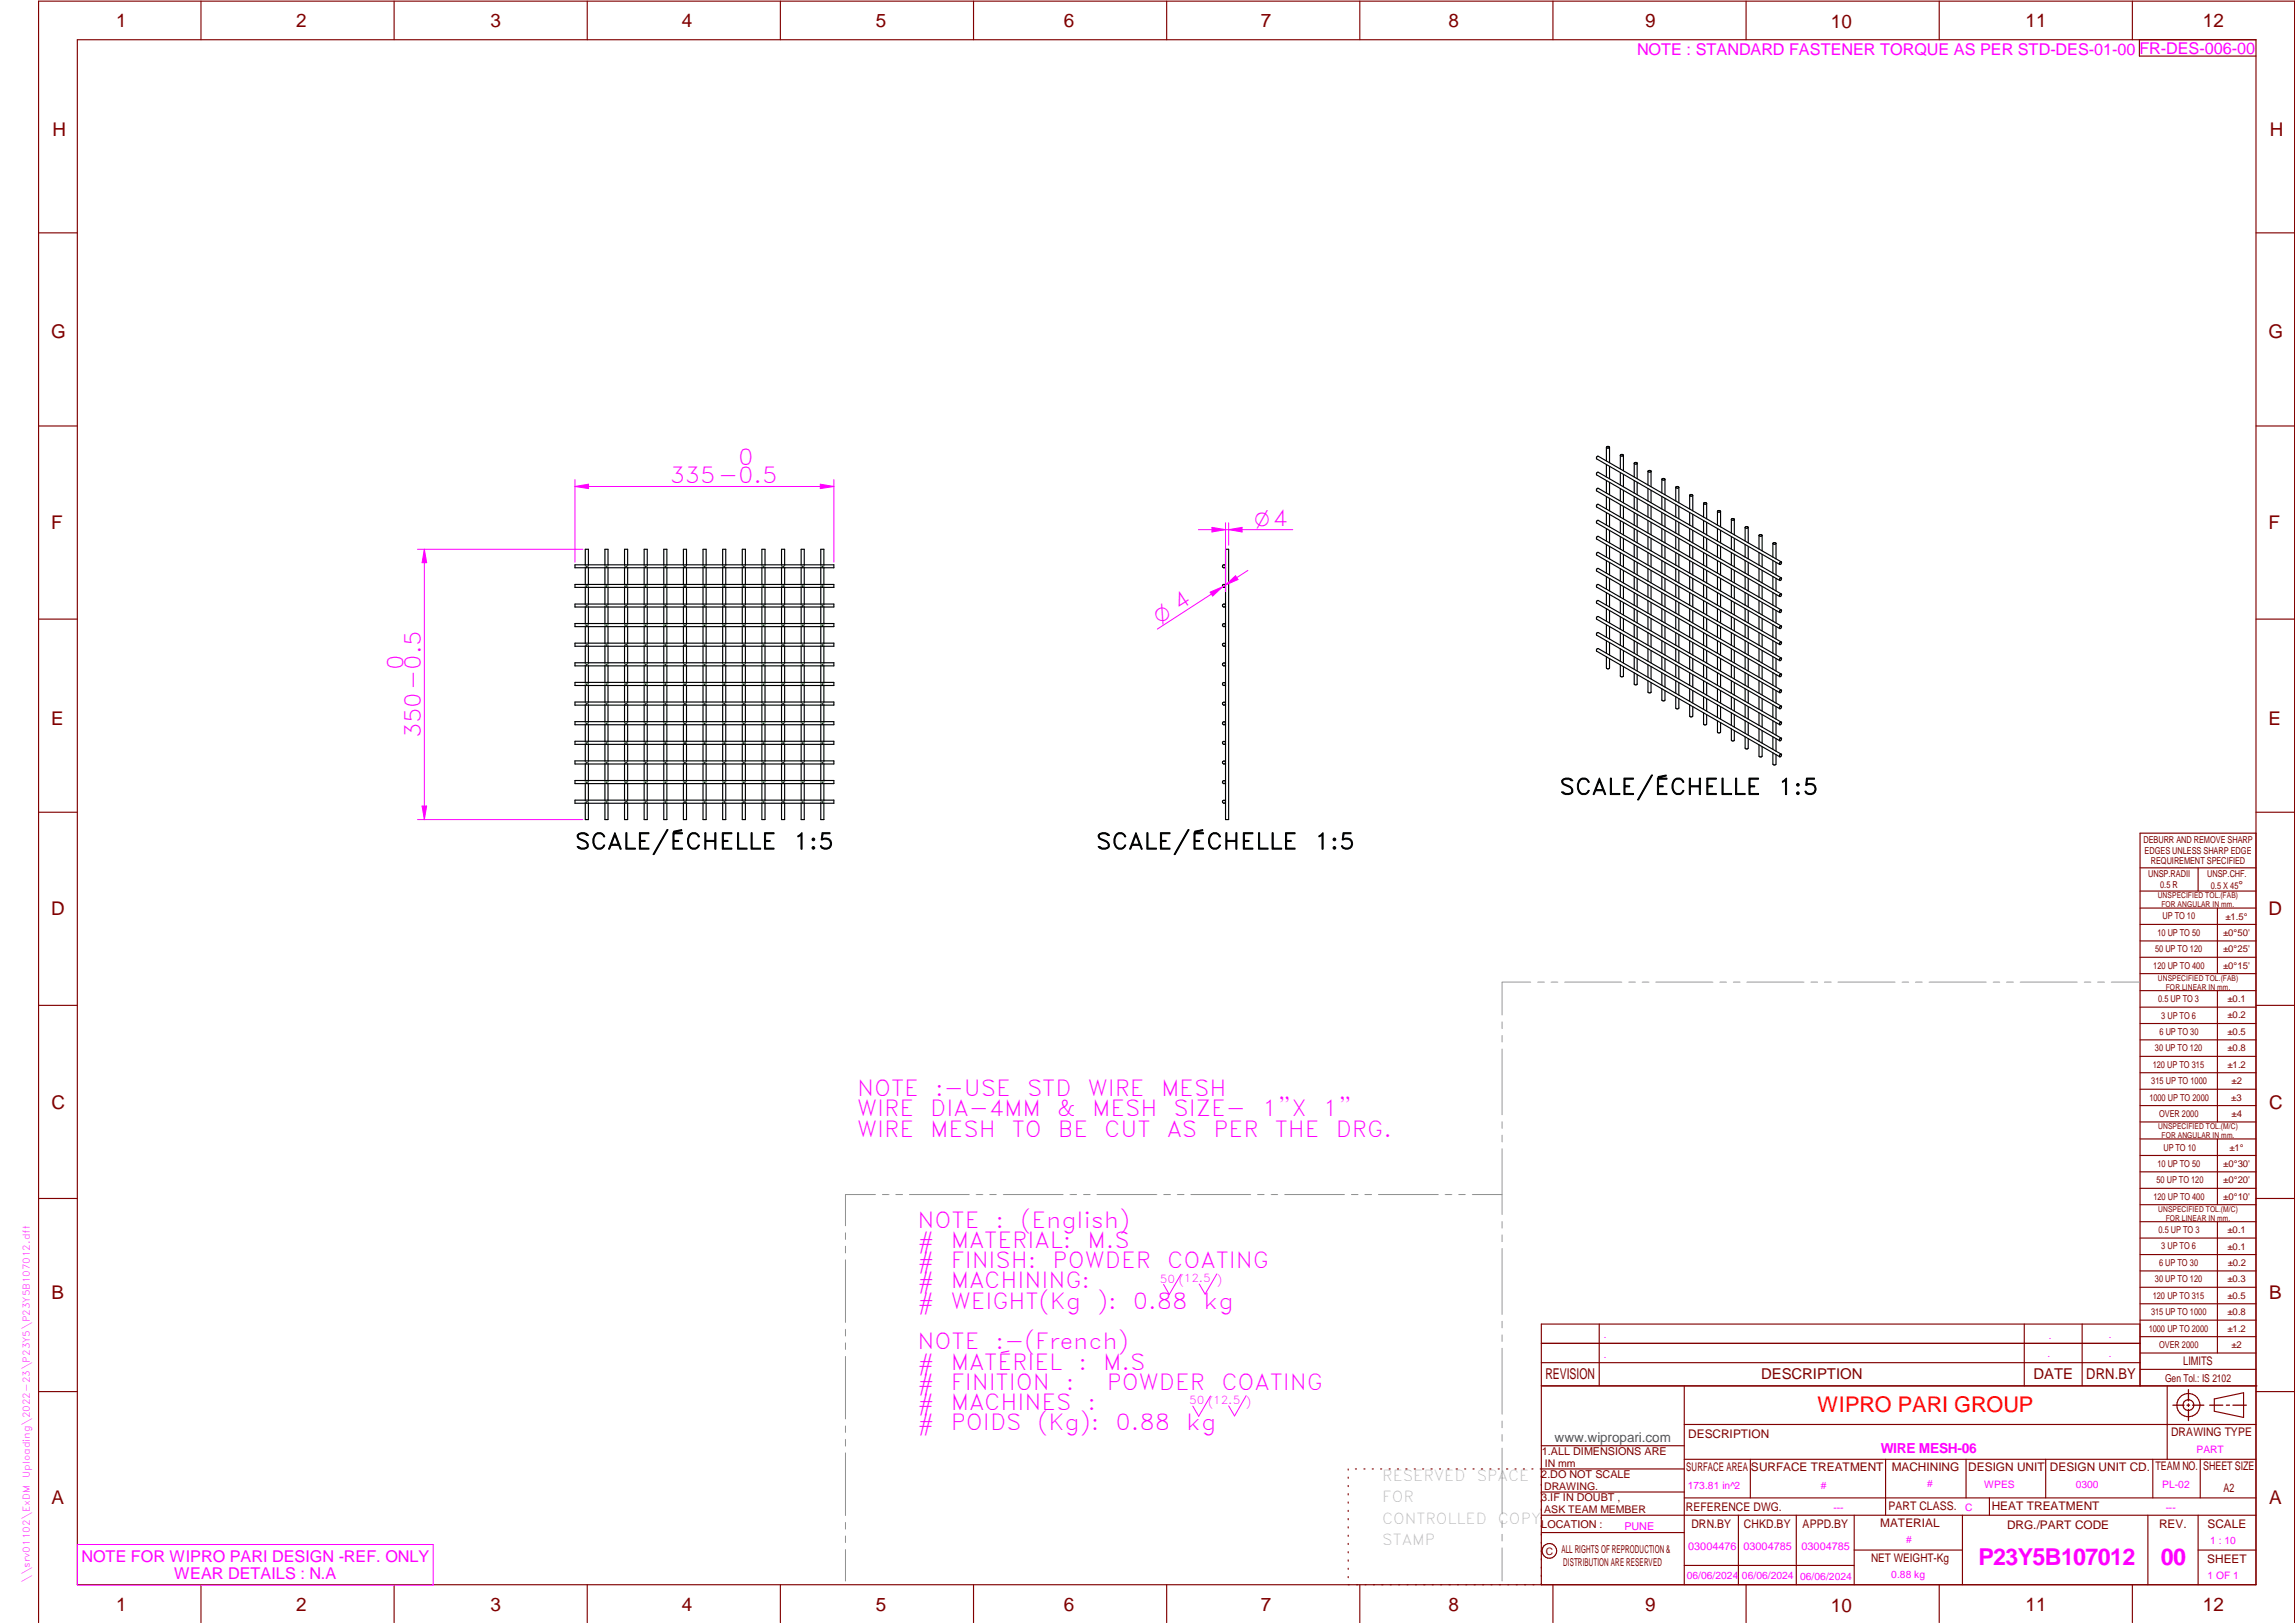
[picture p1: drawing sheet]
<svg xmlns="http://www.w3.org/2000/svg" width="594mm" height="420mm" viewBox="0 0 594 420" stroke-linecap="round" stroke-linejoin="round" font-family="sans-serif">
<defs><g id="words">
<g font-size="6" fill="#f0f">
<text x="512.1" y="405.2">P23Y5B107012</text>
<text x="559.4" y="405.2">00</text>
</g>
<g font-size="5.7" fill="#f0f">
<text x="173.3" y="125.1">335-0.5</text>
<text x="191.1" y="120.5">0</text>
<text x="104.4" y="173.4" transform="rotate(-90 104.4 173.4)">0</text>
<text x="109" y="191.1" transform="rotate(-90 109 191.1)">350-0.5</text>
<text x="221.9" y="283.7">NOTE</text>
<text x="242" y="283.7">:-USE</text>
<text x="265.9" y="283.7">STD</text>
<text x="281.6" y="283.7">WIRE</text>
<text x="300.5" y="283.7">MESH</text>
<text x="221.9" y="289">WIRE</text>
<text x="240.8" y="289">DIA-4MM</text>
<text x="273.6" y="289">&amp;</text>
<text x="282.7" y="289">MESH</text>
<text x="303.8" y="289">SIZE-</text>
<text x="326.7" y="289">1&quot;X</text>
<text x="342.4" y="289">1&quot;</text>
<text x="221.9" y="294.2">WIRE</text>
<text x="240.8" y="294.2">MESH</text>
<text x="261.9" y="294.2">TO</text>
<text x="273.9" y="294.2">BE</text>
<text x="285.8" y="294.2">CUT</text>
<text x="302" y="294.2">AS</text>
<text x="314.1" y="294.2">PER</text>
<text x="330" y="294.2">THE</text>
<text x="345.8" y="294.2">DRG.</text>
<text x="237.5" y="317.8">NOTE</text>
<text x="257.7" y="317.8">:</text>
<text x="264.1" y="317.8">(English)</text>
<text x="237.5" y="323">#</text>
<text x="246.1" y="323">MATERIAL:</text>
<text x="281.5" y="323">M.S</text>
<text x="237.5" y="328.3">#</text>
<text x="246.1" y="328.3">FINISH:</text>
<text x="272.5" y="328.3">POWDER</text>
<text x="302.2" y="328.3">COATING</text>
<text x="237.5" y="333.5">#</text>
<text x="246.1" y="333.5">MACHINING:</text>
<text x="237.5" y="338.8">#</text>
<text x="246.1" y="338.8">WEIGHT(Kg</text>
<text x="284" y="338.8">):</text>
<text x="293.3" y="338.8">0.88</text>
<text x="311.6" y="338.8">kg</text>
<text x="237.5" y="349.3">NOTE</text>
<text x="257.7" y="349.3">:-(French)</text>
<text x="237.5" y="354.5">#</text>
<text x="237.5" y="359.8">#</text>
<text x="246.1" y="359.8">FINITION</text>
<text x="246.1" y="354.5">MATÉRIEL</text>
<text x="275.9" y="359.8">:</text>
<text x="279.2" y="354.5">:</text>
<text x="285.6" y="354.5">M.S</text>
<text x="286.5" y="359.8">POWDER</text>
<text x="316.2" y="359.8">COATING</text>
<text x="237.5" y="365">#</text>
<text x="246.1" y="365">MACHINES</text>
<text x="281.5" y="365">:</text>
<text x="237.5" y="370.3">#</text>
<text x="246.1" y="370.3">POIDS</text>
<text x="268.5" y="370.3">(Kg):</text>
<text x="288.8" y="370.3">0.88</text>
<text x="307.1" y="370.3">kg</text>
</g>
<g font-size="5.7">
<text x="403.7" y="205.7">SCALE/ÉCHELLE</text>
<text x="460.2" y="205.7">1:5</text>
<text x="148.8" y="219.8">SCALE/ÉCHELLE</text>
<text x="205.4" y="219.8">1:5</text>
<text x="283.7" y="219.8">SCALE/ÉCHELLE</text>
<text x="340.2" y="219.8">1:5</text>
</g>
<text font-size="5.6" fill="#f00" x="470.5" y="365.5">WIPRO PARI GROUP</text>
<g font-size="5.4" fill="#f0f">
<text x="324.8" y="136.2">O4</text>
<text x="300.1" y="161.5" transform="rotate(-33 300.1 161.5)">O 4</text>
</g>
<g font-size="4.9" fill="#800000">
<text x="30" y="6.9">1</text>
<text x="76.7" y="6.9">2</text>
<text x="127" y="6.9">3</text>
<text x="176.5" y="6.9">4</text>
<text x="226.7" y="6.9">5</text>
<text x="275.4" y="6.9">6</text>
<text x="326.4" y="6.9">7</text>
<text x="375" y="6.9">8</text>
<text x="425.8" y="6.9">9</text>
<text x="473.9" y="7.3">10</text>
<text x="524.3" y="6.9">11</text>
<text x="570.2" y="6.9">12</text>
<text x="13.6" y="35.1">H</text>
<text x="587.6" y="35.1">H</text>
<text x="13.2" y="87.5">G</text>
<text x="587.2" y="87.5">G</text>
<text x="13.2" y="137">F</text>
<text x="587.2" y="137">F</text>
<text x="13.2" y="187.6">E</text>
<text x="587.2" y="187.6">E</text>
<text x="13.2" y="237">D</text>
<text x="587.2" y="237">D</text>
<text x="13.4" y="287.1">C</text>
<text x="587.4" y="287.1">C</text>
<text x="13.4" y="336.2">B</text>
<text x="587.4" y="336.2">B</text>
<text x="13.4" y="389.3">A</text>
<text x="587.4" y="389.3">A</text>
<text x="30" y="416.9">1</text>
<text x="76.7" y="416.9">2</text>
<text x="127" y="416.9">3</text>
<text x="176.5" y="416.9">4</text>
<text x="226.7" y="416.9">5</text>
<text x="275.4" y="416.9">6</text>
<text x="326.4" y="416.9">7</text>
<text x="375" y="416.9">8</text>
<text x="425.8" y="416.9">9</text>
<text x="473.9" y="417.3">10</text>
<text x="524.3" y="416.9">11</text>
<text x="570.2" y="416.9">12</text>
</g>
<g font-size="4.2" fill="#f0f">
<text x="423.7" y="14.3">NOTE : STANDARD FASTENER TORQUE AS PER STD-DES-01-00</text>
<text x="553.8" y="14">FR-DES-006-00</text>
<text x="21.1" y="404.3">NOTE FOR WIPRO PARI DESIGN -REF. ONLY</text>
<text x="45.1" y="408.8">WEAR DETAILS : N.A</text>
</g>
<g font-size="3.9" fill="#800000">
<text x="400" y="357.1">REVISION</text>
<text x="455.9" y="357.1">DESCRIPTION</text>
<text x="526.4" y="357.1">DATE</text>
<text x="540" y="357.1">DRN.BY</text>
</g>
<g font-size="3.9" fill="#c0c0c0">
<text x="357.8" y="383.3">RESERVED</text>
<text x="382.3" y="383.3">SPACE</text>
<text x="357.8" y="388.9">FOR</text>
<text x="357.8" y="394.5">CONTROLLED</text>
<text x="387.8" y="394.5">COPY</text>
<text x="357.8" y="400">STAMP</text>
</g>
<text font-size="3.6" fill="#f0f" x="486.9" y="376.1">WIRE MESH-06</text>
<text font-size="3.5" fill="#00f" x="402.4" y="373.3">www.wipropari.com</text>
<g font-size="3.1" fill="#800000">
<text x="565.1" y="353.5">LIMITS</text>
<text x="562" y="371.7">DRAWING TYPE</text>
<text x="437" y="372.3">DESCRIPTION</text>
<text x="436.5" y="380.8">SURFACE AREA</text>
<text x="453.3" y="380.8">SURFACE TREATMENT</text>
<text x="489.7" y="380.8">MACHINING</text>
<text x="509.5" y="380.8">DESIGN UNIT</text>
<text x="530.6" y="380.8">DESIGN UNIT CD.</text>
<text x="558" y="380.6">TEAM NO.</text>
<text x="570.3" y="380.7">SHEET SIZE</text>
<text x="575.6" y="386.1">A2</text>
<text x="436.4" y="391.1">REFERENCE DWG.</text>
<text x="437.8" y="395.5">DRN.BY</text>
<text x="451.4" y="395.4">CHKD.BY</text>
<text x="466.6" y="395.5">APPD.BY</text>
<text x="486.7" y="395.4">MATERIAL</text>
<text x="488.9" y="390.9">PART CLASS.</text>
<text x="515.6" y="390.9">HEAT TREATMENT</text>
<text x="519.6" y="395.9">DRG./PART CODE</text>
<text x="558.9" y="395.5">REV.</text>
<text x="571.4" y="395.6">SCALE</text>
<text x="484.3" y="404.2">NET WEIGHT-Kg</text>
<text x="571.4" y="404.7">SHEET</text>
</g>
<text font-size="3" fill="#800000" x="579.5" y="230.1">°</text>
<g font-size="2.8" fill="#f0f">
<text x="300.3" y="332.1">50 (12.5 )</text>
<text x="307.8" y="363.6">50 (12.5 )</text>
<text x="420.5" y="396">PUNE</text>
<text x="437" y="401.2">03004476</text>
<text x="451.3" y="401.2">03004785</text>
<text x="466.3" y="401.2">03004785</text>
</g>
<g font-size="2.8" fill="#800000">
<text x="560.4" y="357.7">Gen Tol.: IS 2102</text>
<text x="399.1" y="376.6">1.ALL DIMENSIONS ARE</text>
<text x="399" y="382.7">2.DO NOT SCALE</text>
<text x="399" y="388.7">3.IF IN DOUBT ,</text>
<text x="399" y="395.4">LOCATION :</text>
<text x="404.2" y="402">ALL RIGHTS OF REPRODUCTION &amp;</text>
<text x="404.7" y="405.4">DISTRIBUTION ARE RESERVED</text>
</g>
<g font-size="2.7" fill="#f0f">
<text x="568.6" y="376.2">PART</text>
<text x="436.9" y="385.4">173.81 in^2</text>
<text x="471.4" y="385.5">#</text>
<text x="498.9" y="385">#</text>
<text x="513.6" y="385.3">WPES</text>
<text x="537.3" y="385.1">0300</text>
<text x="559.7" y="385.1">PL-02</text>
<text x="474.6" y="391.2">---</text>
<text x="508.7" y="391.2">C</text>
<text x="560.6" y="391.1">---</text>
<text x="493.4" y="399.5">#</text>
<text x="572.1" y="399.7">1 : 10</text>
<text x="436.6" y="408.7">06/06/2024</text>
<text x="450.9" y="408.8">06/06/2024</text>
<text x="466" y="408.9">06/06/2024</text>
<text x="489.6" y="408.5">0.88 kg</text>
<text x="571.4" y="408.7">1 OF 1</text>
</g>
<g font-size="2.7" fill="#800000">
<text x="399.9" y="379.7">IN mm</text>
<text x="399.7" y="385.7">DRAWING.</text>
<text x="399.7" y="391.8">ASK TEAM MEMBER</text>
<text x="400.1" y="402.5">C</text>
</g>
<g font-size="2.5" fill="#800000">
<text x="554.9" y="218.3">DEBURR AND REMOVE SHARP</text>
<text x="555.2" y="221">EDGES UNLESS SHARP EDGE</text>
<text x="556.1" y="227.1">UNSP.RADII</text>
<text x="556.8" y="223.8">REQUIREMENT SPECIFIED</text>
<text x="571.4" y="226.9">UNSP.CHF.</text>
<text x="559.2" y="229.9">0.5 R</text>
<text x="572.3" y="230.1">0.5 X 45</text>
<text x="559.8" y="238">UP TO 10</text>
<text x="576.1" y="238.1">±1.5°</text>
<text x="558.5" y="242.2">10 UP TO 50</text>
<text x="575.5" y="242.3">±0°50'</text>
<text x="557.4" y="250.7">120 UP TO 400</text>
<text x="557.9" y="246.5">50 UP TO 120</text>
<text x="575.5" y="250.7">±0°15'</text>
<text x="575.5" y="246.5">±0°25'</text>
<text x="558.7" y="259.4">0.5 UP TO 3</text>
<text x="559.5" y="263.7">3 UP TO 6</text>
<text x="576.6" y="263.6">±0.2</text>
<text x="576.6" y="259.4">±0.1</text>
<text x="559" y="267.9">6 UP TO 30</text>
<text x="576.6" y="267.9">±0.5</text>
<text x="557.8" y="272.2">30 UP TO 120</text>
<text x="576.6" y="272.2">±0.8</text>
<text x="556.9" y="280.7">315 UP TO 1000</text>
<text x="557.3" y="276.4">120 UP TO 315</text>
<text x="576.6" y="276.4">±1.2</text>
<text x="577.7" y="280.7">±2</text>
<text x="556.4" y="284.9">1000 UP TO 2000</text>
<text x="577.6" y="284.9">±3</text>
<text x="558.9" y="289.2">OVER 2000</text>
<text x="577.7" y="289.3">±4</text>
<text x="560" y="297.9">UP TO 10</text>
<text x="577.1" y="297.9">±1°</text>
<text x="558.5" y="302.1">10 UP TO 50</text>
<text x="575.5" y="302.1">±0°30'</text>
<text x="557.4" y="310.6">120 UP TO 400</text>
<text x="558.2" y="306.3">50 UP TO 120</text>
<text x="575.5" y="310.6">±0°10'</text>
<text x="575.5" y="306.4">±0°20'</text>
<text x="558.8" y="319.2">0.5 UP TO 3</text>
<text x="559.4" y="323.4">3 UP TO 6</text>
<text x="576.6" y="319.2">±0.1</text>
<text x="576.6" y="323.5">±0.1</text>
<text x="558.9" y="327.7">6 UP TO 30</text>
<text x="576.7" y="327.7">±0.2</text>
<text x="557.8" y="332">30 UP TO 120</text>
<text x="576.6" y="332">±0.3</text>
<text x="556.8" y="340.5">315 UP TO 1000</text>
<text x="557.3" y="336.3">120 UP TO 315</text>
<text x="576.6" y="336.3">±0.5</text>
<text x="576.6" y="340.5">±0.8</text>
<text x="556.2" y="344.7">1000 UP TO 2000</text>
<text x="576.6" y="344.7">±1.2</text>
<text x="558.9" y="349">OVER 2000</text>
<text x="577.6" y="349">±2</text>
</g>
<g font-size="2.5" fill="#f0f">
<text x="415.2" y="346.4">.</text>
<text x="530.3" y="346.5">.</text>
<text x="545.9" y="346.4">.</text>
<text x="415.2" y="351.5">.</text>
<text x="530" y="351.3">.</text>
<text x="545.9" y="351.4">.</text>
</g>
<g font-size="2.4" fill="#f0f">
<text x="7.7" y="382.7" transform="rotate(-90 7.7 382.7)">Uploading\2022-23\P23Y5\P23Y5B107012.dft</text>
<text x="7.7" y="409.8" transform="rotate(-90 7.7 409.8)">\\srv01102\ExDM</text>
</g>
<g font-size="2.1" fill="#800000">
<text x="558.5" y="232.4">UNSPECIFIED TOL.(FAB)</text>
<text x="559.5" y="234.7">FOR ANGULAR IN mm.</text>
<text x="558.6" y="253.9">UNSPECIFIED TOL.(FAB)</text>
<text x="560.7" y="256.3">FOR LINEAR IN mm.</text>
<text x="558.7" y="292.3">UNSPECIFIED TOL.(M/C)</text>
<text x="559.6" y="294.7">FOR ANGULAR IN mm.</text>
<text x="558.7" y="313.7">UNSPECIFIED TOL.(M/C)</text>
<text x="560.6" y="316.1">FOR LINEAR IN mm.</text>
</g>
</g></defs>
<g fill="none" stroke="#800000" stroke-width=".3">
<path d="M20 10.3h564v400h-564zM52 .3v10M102 .3v10M152 .3v10M202 .3v10M252 .3v10M302 .3v10M352 .3v10M402 .3v10M452 .3v10M502 .3v10M552 .3v10"/>
<path d="M553.8 10.3v4.2h30.2M10 60.3h10M584 60.3h10M10 110.3h10M584 110.3h10M10 160.3h10M584 160.3h10M10 210.3h10M584 215.7h-30v143.1M584 210.3h10M554 224.7h30M554 230.7h30"/>
<path d="M554 235.1h30M554 239.3h30M569 224.7v6M574 235.1v17M554 243.6h30M554 247.8h30M554 252.1h30M554 256.5h30M574 256.5v33.9M10 260.3h10M554 260.7h30M554 265h30"/>
<path d="M554 269.2h30M554 273.5h30M554 277.7h30M584 260.3h10M554 282h30M554 286.2h30M554 290.4h30M554 294.9h30M554 299.1h30M574 294.9v17M10 310.3h10M554 303.4h30"/>
<path d="M554 307.6h30M554 311.9h30M554 316.3h30M574 316.3v34M584 310.3h10M554 320.5h30M554 324.8h30M554 329h30M554 333.2h30M554 337.5h30M399 358.8h185.2M399 352.8h155"/>
<path d="M399 347.8h155M414 342.8v16M436 358.8v51.5M524 342.8v16M539 342.8v16M554 341.8h30M554 346h30M554 350.3h30M554 354.5h30M554 342.8h-155v67.5M561 358.8v19M10 360.3h10"/>
<path d="M399 374.3h37M436 377.8h148M453.1 377.8v10M488.1 377.8v14.5M508.9 377.8v10M529.5 377.8v10M557.3 377.8v10M569.5 377.8v10M573.2 362.2l7.6-1.6v6.3l-7.6-1.6zM584 368.8h-148M584 360.3h10M349 380.3v.3"/>
<path d="M349 382.4v.3M349 384.6v.3M349 386.7v.3M349 388.8v.3M349 391v.3M349 393.1v.3M349 395.3v.3M349 397.4v.3M349 399.5v.3M350.9 380.3h.2M353.1 380.3h.2M355.2 380.3h.3"/>
<path d="M357.4 380.3h.3M359.6 380.3h.3M361.7 380.3h.3M363.9 380.3h.3M366.1 380.3h.3M368.3 380.3h.2M370.4 380.3h.3M372.6 380.3h.3M374.8 380.3h.3M376.9 380.3h.4M379.1 380.3h.3M381.3 380.3h.3"/>
<path d="M383.4 380.3h.4M385.6 380.3h.3M387.8 380.3h.3M390 380.3h.3M392.2 380.3h.3M394.3 380.3h.3M396.5 380.3h.3M398.7 380.3h37.3M399 396.7h37M399 392.3h185M399 386.2h37M436 387.8h148"/>
<path d="M450 392.3v18M465 392.3v18M480 392.3v18M508 392.3v18M515 387.8v4.5M556 392.3v18M569 392.3v18M52 410.3v9.7M102 410.3v9.7M152 410.3v9.7M202 410.3v9.7M252 410.3v9.7"/>
<path d="M302 410.3v9.7M349 401.7v.3M349 403.8v.4M349 406v.3M349 408.1v.3M352 410.3v9.7M402 410.3v9.7M436 405.3h44M452 410.3v9.7M480 401.3h28M502 410.3v9.7M552 410.3v9.7"/>
<path d="M569 401.3h15M10 420v-419.7h584v419.7"/>
<circle cx="566.5" cy="363.7" r="1.39"/>
<circle cx="566.5" cy="363.8" r="3"/>
<circle cx="401.1" cy="401.5" r="1.9"/>
</g>
<path d="M108.1 142.2h42.8M109.8 142.2l.6 3.5h-1.1zM108.1 212.2h42.8M305.7 329.9l-3 5.2-1.5-2.6M315 329.8l-3.1 5.2-1.5-2.6M313.3 361.4l-3 5.2-1.5-2.6M322.6 361.3l-3 5.3-1.6-2.7M20.1 399.8h92v10.5h-92z" fill="none" stroke="#f0f" stroke-width=".26"/>
<g fill="none" stroke="#949494" stroke-width=".26">
<path d="M396.2 254.3h-7.4v8.5M398.1 254.3h1.6M401.5 254.3h1.8M405 254.3h14.8M421.6 254.3h1.7M425.1 254.3h1.7M428.6 254.3h14.8M445.2 254.3h1.7M448.7 254.3h1.7M452.2 254.3h14.8M468.8 254.3h1.7M472.3 254.3h1.7"/>
<path d="M475.8 254.3h14.8M492.4 254.3h1.7M495.8 254.3h1.8M499.4 254.3h14.7M516 254.3h1.6M519.4 254.3h1.8M522.9 254.3h14.8M539.5 254.3h1.7M543 254.3h1.7M546.5 254.3h7.4M388.8 264.5v1.8M388.8 268.1v1.6"/>
<path d="M388.8 271.6v17M388.8 290.4v1.7M388.8 293.9v1.7M388.8 297.4v17M218.9 319.2v1.6M226.6 309.2h-7.7v8.1M228.4 309.2h1.7M231.9 309.2h1.7M235.4 309.2h15.5M252.7 309.2h1.7M256.2 309.2h1.7M259.7 309.2h15.5"/>
<path d="M277 309.2h1.7M280.5 309.2h1.7M284 309.2h15.5M301.2 309.2h1.8M304.8 309.2h1.7M308.3 309.2h15.5M325.5 309.2h1.7M329.1 309.2h1.6M332.6 309.2h15.4M349.8 309.2h1.7M353.3 309.2h1.7M356.8 309.2h15.5"/>
<path d="M374.1 309.2h1.7M377.6 309.2h1.7M381.1 309.2h7.7M388.8 316.2v1.7M388.8 319.7v1.7M218.9 322.6v1.8M218.9 326.1v16.2M388.8 323.2v17.1M218.9 344.1v1.8M218.9 347.6v1.7M218.9 351.2v16.1M388.8 342.1v1.6"/>
<path d="M388.8 345.6v1.7M388.8 349v17.1M218.9 369.1v1.7M218.9 372.6v1.8M218.9 376.1v16.2M388.8 367.9v1.7M388.8 371.4v1.7M388.8 374.9v17M218.9 394.1v1.8M218.9 397.6v1.7M388.8 393.7v1.7M388.8 397.2v1.7"/>
<path d="M218.9 401.2v8.1M388.8 400.7v8.6"/>
</g>
<path d="M566.5 359.7v3M562.5 363.8h2.9M566.1 363.8h.7M566.5 363.4v.7M566.5 364.9v2.8M567.6 363.8h2.9M572 363.8h3.4M576.3 363.8h.8M578 363.8h3.5" fill="none" stroke="#800000" stroke-width=".34"/>
<g fill="none" stroke="#008000" stroke-width=".26">
<path d="M151.5 146.2v.2M151.5 146.7v.3M151.5 151.3v.2M151.5 151.8v.3M151.5 156.4v.2M151.5 156.9v.2M151.8 151.6v.2M151.8 156.7v.1M151.8 146.5v.2M151.8 151.8h.1M151.8 156.8h.1M151.8 146.7h.1"/>
<path d="M152 151.6v.1M152 156.7v.1M152 146.5v.1M152.3 146.2v.3M152.3 146.8v.2M152.3 151.3v.3M152.3 151.8v.3M152.3 156.4v.2M152.3 156.9v.2M156.6 146.2v.2M156.6 146.7v.3M156.6 151.3v.2"/>
<path d="M156.6 151.8v.3M156.6 156.4v.2M156.6 156.9v.2M156.9 151.6v.2M156.9 156.7v.1M156.9 146.5v.2M156.9 151.8h.1M156.9 156.8h.1M156.9 146.7h.1M157 151.6v.1M157 156.7v.1M157 146.5v.1"/>
<path d="M157.4 146.2v.3M157.4 146.8v.2M157.4 151.3v.3M157.4 151.8v.3M157.4 156.4v.2M157.4 156.9v.2M161.7 146.2v.2M161.7 146.7v.3M161.7 151.3v.2M161.7 151.8v.3M161.7 156.4v.2M161.7 156.9v.2"/>
<path d="M162 151.6v.2M162 156.7v.1M162 146.5v.2M162 151.8h.1M162 156.8h.1M162 146.7h.1M162.1 151.6v.1M162.1 156.7v.1M162.1 146.5v.1M162.5 146.2v.3M162.5 146.8v.2M162.5 151.3v.3"/>
<path d="M162.5 151.8v.3M162.5 156.4v.2M162.5 156.9v.2M166.7 146.2v.2M166.7 146.7v.3M166.7 151.3v.2M166.7 151.8v.3M166.7 156.4v.2M166.7 156.9v.2M167 151.6v.2M167 156.7v.1M167 146.5v.2"/>
<path d="M167.1 151.8h.1M167.1 156.8h.1M167.1 146.7h.1M167.2 151.6v.1M167.2 156.7v.1M167.2 146.5v.1M167.5 146.2v.3M167.5 146.8v.2M167.5 151.3v.3M167.5 151.8v.3M167.5 156.4v.2M167.5 156.9v.2"/>
<path d="M171.8 146.2v.2M171.8 146.7v.3M171.8 151.3v.2M171.8 151.8v.3M171.8 156.4v.2M171.8 156.9v.2M172.1 151.6v.2M172.1 156.7v.1M172.1 146.5v.2M172.2 151.8h.1M172.2 156.8h.1M172.2 146.7h.1"/>
<path d="M172.3 151.6v.1M172.3 156.7v.1M172.3 146.5v.1M172.3 151.7h.1M172.3 156.8h.1M172.3 146.6h.1M172.6 146.2v.3M172.6 146.8v.2M172.6 151.3v.3M172.6 151.8v.3M172.6 156.4v.2M172.6 156.9v.2"/>
<path d="M176.9 146.2v.2M176.9 146.7v.3M176.9 151.3v.2M176.9 151.8v.3M176.9 156.4v.2M176.9 156.9v.2M177.2 151.6v.2M177.2 156.7v.1M177.2 146.5v.2M177.2 151.8h.1M177.2 156.8h.1M177.2 146.7h.1"/>
<path d="M177.4 151.6v.1M177.4 156.7v.1M177.4 146.5v.1M177.4 151.7h.1M177.4 156.8h.1M177.4 146.6h.1M177.7 146.2v.3M177.7 146.8v.2M177.7 151.3v.3M177.7 151.8v.3M177.7 156.4v.2M177.7 156.9v.2"/>
<path d="M182 146.2v.2M182 146.7v.3M182 151.3v.2M182 151.8v.3M182 156.4v.2M182 156.9v.2M182.3 151.6v.2M182.3 156.7v.1M182.3 146.5v.2M182.3 151.8h.1M182.3 156.8h.1M182.3 146.7h.1"/>
<path d="M182.4 151.6l.1 .1M182.4 156.7l.1 .1M182.4 146.5l.1 .1M182.5 151.7h.1M182.5 156.8h.1M182.5 146.6h.1M182.8 146.2v.3M182.8 146.8v.2M182.8 151.3v.3M182.8 151.8v.3M182.8 156.4v.2M182.8 156.9v.2"/>
<path d="M187.1 146.2v.2M187.1 146.7v.3M187.1 151.3v.2M187.1 151.8v.3M187.1 156.4v.2M187.1 156.9v.2M187.4 151.6v.2M187.4 156.7v.1M187.4 146.5v.2M187.4 151.8h.1M187.4 156.8h.1M187.4 146.7h.1"/>
<path d="M187.5 151.6l.1 .1M187.5 156.7l.1 .1M187.5 146.5l.1 .1M187.6 151.7h.1M187.6 156.8h.1M187.6 146.6h.1M187.9 146.2v.3M187.9 146.8v.2M187.9 151.3v.3M187.9 151.8v.3M187.9 156.4v.2M187.9 156.9v.2"/>
<path d="M192.1 146.2v.2M192.1 146.7v.3M192.1 151.3v.2M192.1 151.8v.3M192.1 156.4v.2M192.1 156.9v.2M192.4 151.6v.2M192.4 156.7v.1M192.4 146.5v.2M192.5 151.8h.1M192.5 156.8h.1M192.5 146.7h.1"/>
<path d="M192.6 151.6l.1 .1M192.6 156.7l.1 .1M192.6 146.5l.1 .1M192.7 151.7h.1M192.7 156.8h.1M192.7 146.6h.1M192.9 146.2v.3M192.9 146.8v.2M192.9 151.3v.3M192.9 151.8v.3M192.9 156.4v.2M192.9 156.9v.2"/>
<path d="M197.2 146.2v.2M197.2 146.7v.3M197.2 151.3v.2M197.2 151.8v.3M197.2 156.4v.2M197.2 156.9v.2M197.5 146.5v.2M197.5 151.6v.2M197.5 156.7v.1M197.6 146.7h.1M197.6 151.8h.1M197.6 156.8h.1"/>
<path d="M197.7 146.5v.1M197.7 151.6v.1M197.7 156.7v.1M197.7 146.6h.1M197.7 151.7h.1M197.7 156.8h.1M198 146.2v.3M198 146.8v.2M198 151.3v.3M198 151.8v.3M198 156.4v.2M198 156.9v.2"/>
<path d="M202.3 146.2v.2M202.3 146.7v.3M202.3 151.3v.2M202.3 151.8v.3M202.3 156.4v.2M202.3 156.9v.2M202.6 146.5v.2M202.6 151.6v.2M202.6 156.7v.1M202.6 146.7h.1M202.6 151.8h.1M202.6 156.8h.1"/>
<path d="M202.8 146.5v.1M202.8 151.6v.1M202.8 156.7v.1M202.8 146.6h.1M202.8 151.7h.1M202.8 156.8h.1M203.1 146.2v.3M203.1 146.8v.2M203.1 151.3v.3M203.1 151.8v.3M203.1 156.4v.2M203.1 156.9v.2"/>
<path d="M207.4 146.2v.2M207.4 146.7v.3M207.4 151.3v.2M207.4 151.8v.3M207.4 156.4v.2M207.4 156.9v.2M207.7 146.5v.2M207.7 151.6v.2M207.7 156.7v.1M207.7 146.7h.1M207.7 151.8h.1M207.7 156.8h.1"/>
<path d="M207.8 146.5l.1 .1M207.8 151.6l.1 .1M207.8 156.7l.1 .1M207.9 146.6h.1M207.9 151.7h.1M207.9 156.8h.1M208.2 146.2v.3M208.2 146.8v.2M208.2 151.3v.3M208.2 151.8v.3M208.2 156.4v.2M208.2 156.9v.2"/>
<path d="M212.5 146.2v.2M212.5 146.7v.3M212.5 151.3v.2M212.5 151.8v.3M212.5 156.4v.2M212.5 156.9v.2M212.8 146.5v.2M212.8 151.6v.2M212.8 156.7v.1M212.8 146.7h.1M212.8 151.8h.1M212.8 156.8h.1"/>
<path d="M212.9 146.5l.1 .1M212.9 151.6l.1 .1M212.9 156.7l.1 .1M213 146.6h.1M213 151.7h.1M213 156.8h.1M213.3 146.2v.3M213.3 146.8v.2M213.3 151.3v.3M213.3 151.8v.3M213.3 156.4v.2M213.3 156.9v.2"/>
<path d="M317.2 156.9h.1M317.2 151.8h.1M317.2 146.7h.1M151.5 161.4v.3M151.5 162v.2M151.5 166.5v.3M151.5 167v.3M151.5 171.6v.2M151.5 172.1v.3M151.5 176.7v.2M151.5 177.2v.3M151.8 166.8v.2"/>
<path d="M151.8 171.9v.2M151.8 177v.2M151.8 161.8v.1M151.8 167h.1M151.8 172.1h.1M151.8 177.2h.1M151.8 161.9h.1M152 166.8v.2M152 171.9v.1M152 161.8v.1M152 177v.1M152.3 161.4v.3"/>
<path d="M152.3 162v.2M152.3 166.5v.3M152.3 167.1v.2M152.3 171.6v.3M152.3 172.2v.2M152.3 176.7v.3M152.3 177.2v.3M156.6 161.4v.3M156.6 162v.2M156.6 166.5v.3M156.6 167v.3M156.6 171.6v.2"/>
<path d="M156.6 172.1v.3M156.6 176.7v.2M156.6 177.2v.3M156.9 166.8v.2M156.9 171.9v.2M156.9 177v.2M156.9 161.8v.1M156.9 167h.1M156.9 172.1h.1M156.9 177.2h.1M156.9 161.9h.1M157 166.8v.2"/>
<path d="M157 171.9v.1M157 177v.1M157 161.8v.1M157.4 161.4v.3M157.4 162v.2M157.4 166.5v.3M157.4 167.1v.2M157.4 171.6v.3M157.4 172.2v.2M157.4 176.7v.3M157.4 177.2v.3M161.7 161.4v.3"/>
<path d="M161.7 162v.2M161.7 166.5v.3M161.7 167v.3M161.7 171.6v.2M161.7 172.1v.3M161.7 176.7v.2M161.7 177.2v.3M162 166.8v.2M162 171.9v.2M162 177v.2M162 161.8v.1M162 167h.1"/>
<path d="M162 172.1h.1M162 177.2h.1M162 161.9h.1M162.1 166.8v.2M162.1 171.9v.1M162.1 177v.1M162.1 161.8v.1M162.5 161.4v.3M162.5 162v.2M162.5 166.5v.3M162.5 167.1v.2M162.5 171.6v.3"/>
<path d="M162.5 172.2v.2M162.5 176.7v.3M162.5 177.2v.3M166.7 161.4v.3M166.7 162v.2M166.7 166.5v.3M166.7 167v.3M166.7 171.6v.2M166.7 172.1v.3M166.7 176.7v.2M166.7 177.2v.3M167 166.8v.2"/>
<path d="M167 171.9v.2M167 177v.2M167 161.8v.1M167.1 167h.1M167.1 172.1h.1M167.1 177.2h.1M167.1 161.9h.1M167.2 166.8v.2M167.2 171.9v.1M167.2 177v.1M167.2 161.8v.1M167.5 161.4v.3"/>
<path d="M167.5 162v.2M167.5 166.5v.3M167.5 167.1v.2M167.5 171.6v.3M167.5 172.2v.2M167.5 176.7v.3M167.5 177.2v.3M171.8 161.4v.3M171.8 162v.2M171.8 166.5v.3M171.8 167v.3M171.8 171.6v.2"/>
<path d="M171.8 172.1v.3M171.8 176.7v.2M171.8 177.2v.3M172.1 166.8v.2M172.1 171.9v.2M172.1 177v.2M172.1 161.8v.1M172.2 167h.1M172.2 172.1h.1M172.2 177.2h.1M172.2 161.9h.1M172.3 166.8v.1"/>
<path d="M172.3 171.9v.1M172.3 177v.1M172.3 161.8h.1M172.3 166.9h.1M172.3 172h.1M172.3 177.1h.1M172.6 161.4v.3M172.6 162v.2M172.6 166.5v.3M172.6 167.1v.2M172.6 171.6v.3M172.6 172.2v.2"/>
<path d="M172.6 176.7v.3M172.6 177.2v.3M176.9 161.4v.3M176.9 162v.2M176.9 166.5v.3M176.9 167v.3M176.9 171.6v.2M176.9 172.1v.3M176.9 176.7v.2M176.9 177.2v.3M177.2 166.8v.2M177.2 171.9v.2"/>
<path d="M177.2 177v.2M177.2 161.8v.1M177.2 167h.1M177.2 172.1h.1M177.2 177.2h.1M177.2 161.9h.1M177.4 166.8v.1M177.4 171.9v.1M177.4 161.8h.1M177.4 177v.1M177.4 166.9h.1M177.4 172h.1"/>
<path d="M177.4 177.1h.1M177.7 161.4v.3M177.7 162v.2M177.7 166.5v.3M177.7 167.1v.2M177.7 171.6v.3M177.7 172.2v.2M177.7 176.7v.3M177.7 177.2v.3M182 161.4v.3M182 162v.2M182 166.5v.3"/>
<path d="M182 167v.3M182 171.6v.2M182 172.1v.3M182 176.7v.2M182 177.2v.3M182.3 166.8v.2M182.3 171.9v.2M182.3 177v.2M182.3 161.8v.1M182.3 167h.1M182.3 172.1h.1M182.3 177.2h.1"/>
<path d="M182.3 161.9h.1M182.4 166.8l.1 .1M182.4 171.9l.1 .1M182.4 177l.1 .1M182.4 161.8h.1M182.5 166.9h.1M182.5 172h.1M182.5 177.1h.1M182.5 161.8h.1M182.8 161.4v.3M182.8 162v.2M182.8 166.5v.3"/>
<path d="M182.8 167.1v.2M182.8 171.6v.3M182.8 172.2v.2M182.8 176.7v.3M182.8 177.2v.3M187.1 161.4v.3M187.1 162v.2M187.1 166.5v.3M187.1 167v.3M187.1 171.6v.2M187.1 172.1v.3M187.1 176.7v.2"/>
<path d="M187.1 177.2v.3M187.4 166.8v.2M187.4 171.9v.2M187.4 177v.2M187.4 161.8v.1M187.4 167h.1M187.4 172.1h.1M187.4 177.2h.1M187.4 161.9h.1M187.5 166.8l.1 .1M187.5 171.9l.1 .1M187.5 177l.1 .1"/>
<path d="M187.5 161.8h.1M187.6 166.9h.1M187.6 172h.1M187.6 177.1h.1M187.6 161.8h.1M187.9 161.4v.3M187.9 162v.2M187.9 166.5v.3M187.9 167.1v.2M187.9 171.6v.3M187.9 172.2v.2M187.9 176.7v.3"/>
<path d="M187.9 177.2v.3M192.1 161.4v.3M192.1 162v.2M192.1 166.5v.3M192.1 167v.3M192.1 171.6v.2M192.1 172.1v.3M192.1 176.7v.2M192.1 177.2v.3M192.4 166.8v.2M192.4 171.9v.2M192.4 177v.2"/>
<path d="M192.4 161.8v.1M192.5 167h.1M192.5 172.1h.1M192.5 177.2h.1M192.5 161.9h.1M192.6 166.8l.1 .1M192.6 171.9l.1 .1M192.6 177l.1 .1M192.6 161.8h.1M192.7 166.9h.1M192.7 172h.1M192.7 177.1h.1"/>
<path d="M192.7 161.8h.1M192.9 161.4v.3M192.9 162v.2M192.9 166.5v.3M192.9 167.1v.2M192.9 171.6v.3M192.9 172.2v.2M192.9 176.7v.3M192.9 177.2v.3M197.2 161.4v.3M197.2 162v.2M197.2 166.5v.3"/>
<path d="M197.2 167v.3M197.2 171.6v.2M197.2 172.1v.3M197.2 176.7v.2M197.2 177.2v.3M197.5 166.8v.2M197.5 171.9v.2M197.5 177v.2M197.5 161.8v.1M197.6 167h.1M197.6 172.1h.1M197.6 177.2h.1"/>
<path d="M197.6 161.9h.1M197.7 166.8v.1M197.7 171.9v.1M197.7 161.8h.1M197.7 177v.1M197.7 166.9h.1M197.7 172h.1M197.7 177.1h.1M198 161.4v.3M198 162v.2M198 166.5v.3M198 167.1v.2"/>
<path d="M198 171.6v.3M198 172.2v.2M198 176.7v.3M198 177.2v.3M202.3 161.4v.3M202.3 162v.2M202.3 166.5v.3M202.3 167v.3M202.3 171.6v.2M202.3 172.1v.3M202.3 176.7v.2M202.3 177.2v.3"/>
<path d="M202.6 161.8v.1M202.6 166.8v.2M202.6 171.9v.2M202.6 177v.2M202.6 161.9h.1M202.6 167h.1M202.6 172.1h.1M202.6 177.2h.1M202.8 161.8h.1M202.8 166.8v.1M202.8 171.9v.1M202.8 177v.1"/>
<path d="M202.8 166.9h.1M202.8 172h.1M202.8 177.1h.1M203.1 161.4v.3M203.1 162v.2M203.1 166.5v.3M203.1 167.1v.2M203.1 171.6v.3M203.1 172.2v.2M203.1 176.7v.3M203.1 177.2v.3M207.4 161.4v.3"/>
<path d="M207.4 162v.2M207.4 166.5v.3M207.4 167v.3M207.4 171.6v.2M207.4 172.1v.3M207.4 176.7v.2M207.4 177.2v.3M207.7 177v.2M207.7 161.8v.1M207.7 166.8v.2M207.7 171.9v.2M207.7 177.2h.1"/>
<path d="M207.7 161.9h.1M207.7 167h.1M207.7 172.1h.1M207.8 177l.1 .1M207.8 161.8h.1M207.8 166.8l.1 .1M207.8 171.9l.1 .1M207.9 177.1h.1M207.9 161.8h.1M207.9 166.9h.1M207.9 172h.1M208.2 161.4v.3"/>
<path d="M208.2 162v.2M208.2 166.5v.3M208.2 167.1v.2M208.2 171.6v.3M208.2 172.2v.2M208.2 176.7v.3M208.2 177.2v.3M212.5 161.4v.3M212.5 162v.2M212.5 166.5v.3M212.5 167v.3M212.5 171.6v.2"/>
<path d="M212.5 172.1v.3M212.5 176.7v.2M212.5 177.2v.3M212.8 177v.2M212.8 161.8v.1M212.8 166.8v.2M212.8 171.9v.2M212.8 177.2h.1M212.8 161.9h.1M212.8 167h.1M212.8 172.1h.1M212.9 177l.1 .1"/>
<path d="M212.9 161.8h.1M212.9 166.8l.1 .1M212.9 171.9l.1 .1M213 177.1h.1M213 161.8h.1M213 166.9h.1M213 172h.1M213.3 161.4v.3M213.3 162v.2M213.3 166.5v.3M213.3 167.1v.2M213.3 171.6v.3"/>
<path d="M213.3 172.2v.2M213.3 176.7v.3M213.3 177.2v.3M317.2 177.2h.1M317.2 172.1h.1M317.2 167h.1M317.2 162h.1M151.5 181.7v.3M151.5 182.3v.2M151.5 186.8v.3M151.5 187.4v.2M151.5 191.9v.3"/>
<path d="M151.5 192.4v.3M151.5 197v.2M151.5 197.5v.3M151.8 197.3v.2M151.8 182.1v.1M151.8 187.2v.1M151.8 192.2v.2M151.8 197.5h.1M151.8 182.2h.1M151.8 187.3h.1M151.8 192.4h.1M152 197.3v.1"/>
<path d="M152 182.1v.1M152 187.2v.1M152 192.2v.2M152.3 181.7v.3M152.3 182.3v.2M152.3 186.8v.3M152.3 187.4v.2M152.3 191.9v.3M152.3 192.5v.2M152.3 197v.3M152.3 197.6v.2M156.6 181.7v.3"/>
<path d="M156.6 182.3v.2M156.6 186.8v.3M156.6 187.4v.2M156.6 191.9v.3M156.6 192.4v.3M156.6 197v.2M156.6 197.5v.3M156.9 197.3v.2M156.9 182.1v.1M156.9 187.2v.1M156.9 192.2v.2M156.9 197.5h.1"/>
<path d="M156.9 182.2h.1M156.9 187.3h.1M156.9 192.4h.1M157 197.3v.1M157 182.1v.1M157 187.2v.1M157 192.2v.2M157.4 181.7v.3M157.4 182.3v.2M157.4 186.8v.3M157.4 187.4v.2M157.4 191.9v.3"/>
<path d="M157.4 192.5v.2M157.4 197v.3M157.4 197.6v.2M161.7 181.7v.3M161.7 182.3v.2M161.7 186.8v.3M161.7 187.4v.2M161.7 191.9v.3M161.7 192.4v.3M161.7 197v.2M161.7 197.5v.3M162 197.3v.2"/>
<path d="M162 182.1v.1M162 187.2v.1M162 192.2v.2M162 197.5h.1M162 182.2h.1M162 187.3h.1M162 192.4h.1M162.1 197.3v.1M162.1 182.1v.1M162.1 187.2v.1M162.1 192.2v.2M162.5 181.7v.3"/>
<path d="M162.5 182.3v.2M162.5 186.8v.3M162.5 187.4v.2M162.5 191.9v.3M162.5 192.5v.2M162.5 197v.3M162.5 197.6v.2M166.7 181.7v.3M166.7 182.3v.2M166.7 186.8v.3M166.7 187.4v.2M166.7 191.9v.3"/>
<path d="M166.7 192.4v.3M166.7 197v.2M166.7 197.5v.3M167 197.3v.2M167 182.1v.1M167 187.2v.1M167 192.2v.2M167.1 197.5h.1M167.1 182.2h.1M167.1 187.3h.1M167.1 192.4h.1M167.2 197.3v.1"/>
<path d="M167.2 182.1v.1M167.2 187.2v.1M167.2 192.2v.2M167.5 181.7v.3M167.5 182.3v.2M167.5 186.8v.3M167.5 187.4v.2M167.5 191.9v.3M167.5 192.5v.2M167.5 197v.3M167.5 197.6v.2M171.8 181.7v.3"/>
<path d="M171.8 182.3v.2M171.8 186.8v.3M171.8 187.4v.2M171.8 191.9v.3M171.8 192.4v.3M171.8 197v.2M171.8 197.5v.3M172.1 197.3v.2M172.1 182.1v.1M172.1 187.2v.1M172.1 192.2v.2M172.2 197.5h.1"/>
<path d="M172.2 182.2h.1M172.2 187.3h.1M172.2 192.4h.1M172.3 197.3v.1M172.3 182.1v.1M172.3 187.2h.1M172.3 192.2v.1M172.3 197.4h.1M172.3 182.2h.1M172.3 192.3h.1M172.6 181.7v.3M172.6 182.3v.2"/>
<path d="M172.6 186.8v.3M172.6 187.4v.2M172.6 191.9v.3M172.6 192.5v.2M172.6 197v.3M172.6 197.6v.2M176.9 181.7v.3M176.9 182.3v.2M176.9 186.8v.3M176.9 187.4v.2M176.9 191.9v.3M176.9 192.4v.3"/>
<path d="M176.9 197v.2M176.9 197.5v.3M177.2 197.3v.2M177.2 182.1v.1M177.2 187.2v.1M177.2 192.2v.2M177.2 197.5h.1M177.2 182.2h.1M177.2 187.3h.1M177.2 192.4h.1M177.4 197.3v.1M177.4 182.1v.1"/>
<path d="M177.4 187.2h.1M177.4 192.2v.1M177.4 197.4h.1M177.4 182.2h.1M177.4 192.3h.1M177.7 181.7v.3M177.7 182.3v.2M177.7 186.8v.3M177.7 187.4v.2M177.7 191.9v.3M177.7 192.5v.2M177.7 197v.3"/>
<path d="M177.7 197.6v.2M182 181.7v.3M182 182.3v.2M182 186.8v.3M182 187.4v.2M182 191.9v.3M182 192.4v.3M182 197v.2M182 197.5v.3M182.3 197.3v.2M182.3 182.1v.1M182.3 187.2v.1"/>
<path d="M182.3 192.2v.2M182.3 197.5h.1M182.3 182.2h.1M182.3 187.3h.1M182.3 192.4h.1M182.4 197.3l.1 .1M182.4 182.1l.1 .1M182.4 187.2h.1M182.4 192.2l.1 .1M182.5 197.4h.1M182.5 182.2h.1M182.5 187.2h.1"/>
<path d="M182.5 192.3h.1M182.8 181.7v.3M182.8 182.3v.2M182.8 186.8v.3M182.8 187.4v.2M182.8 191.9v.3M182.8 192.5v.2M182.8 197v.3M182.8 197.6v.2M187.1 181.7v.3M187.1 182.3v.2M187.1 186.8v.3"/>
<path d="M187.1 187.4v.2M187.1 191.9v.3M187.1 192.4v.3M187.1 197v.2M187.1 197.5v.3M187.4 197.3v.2M187.4 182.1v.1M187.4 187.2v.1M187.4 192.2v.2M187.4 197.5h.1M187.4 182.2h.1M187.4 187.3h.1"/>
<path d="M187.4 192.4h.1M187.5 197.3l.1 .1M187.5 182.1l.1 .1M187.5 187.2h.1M187.5 192.2l.1 .1M187.6 197.4h.1M187.6 182.2h.1M187.6 187.2h.1M187.6 192.3h.1M187.9 181.7v.3M187.9 182.3v.2M187.9 186.8v.3"/>
<path d="M187.9 187.4v.2M187.9 191.9v.3M187.9 192.5v.2M187.9 197v.3M187.9 197.6v.2M192.1 181.7v.3M192.1 182.3v.2M192.1 186.8v.3M192.1 187.4v.2M192.1 191.9v.3M192.1 192.4v.3M192.1 197v.2"/>
<path d="M192.1 197.5v.3M192.4 197.3v.2M192.4 182.1v.1M192.4 187.2v.1M192.4 192.2v.2M192.5 197.5h.1M192.5 182.2h.1M192.5 187.3h.1M192.5 192.4h.1M192.6 197.3l.1 .1M192.6 182.1l.1 .1M192.6 187.2h.1"/>
<path d="M192.6 192.2l.1 .1M192.7 197.4h.1M192.7 182.2h.1M192.7 187.2h.1M192.7 192.3h.1M192.9 181.7v.3M192.9 182.3v.2M192.9 186.8v.3M192.9 187.4v.2M192.9 191.9v.3M192.9 192.5v.2M192.9 197v.3"/>
<path d="M192.9 197.6v.2M197.2 181.7v.3M197.2 182.3v.2M197.2 186.8v.3M197.2 187.4v.2M197.2 191.9v.3M197.2 192.4v.3M197.2 197v.2M197.2 197.5v.3M197.5 197.3v.2M197.5 182.1v.1M197.5 187.2v.1"/>
<path d="M197.5 192.2v.2M197.6 197.5h.1M197.6 182.2h.1M197.6 187.3h.1M197.6 192.4h.1M197.7 197.3v.1M197.7 182.1v.1M197.7 187.2h.1M197.7 192.2v.1M197.7 197.4h.1M197.7 182.2h.1M197.7 192.3h.1"/>
<path d="M198 181.7v.3M198 182.3v.2M198 186.8v.3M198 187.4v.2M198 191.9v.3M198 192.5v.2M198 197v.3M198 197.6v.2M202.3 181.7v.3M202.3 182.3v.2M202.3 186.8v.3M202.3 187.4v.2"/>
<path d="M202.3 191.9v.3M202.3 192.4v.3M202.3 197v.2M202.3 197.5v.3M202.6 197.3v.2M202.6 182.1v.1M202.6 187.2v.1M202.6 192.2v.2M202.6 197.5h.1M202.6 182.2h.1M202.6 187.3h.1M202.6 192.4h.1"/>
<path d="M202.8 197.3v.1M202.8 182.1v.1M202.8 187.2h.1M202.8 192.2v.1M202.8 197.4h.1M202.8 182.2h.1M202.8 192.3h.1M203.1 181.7v.3M203.1 182.3v.2M203.1 186.8v.3M203.1 187.4v.2M203.1 191.9v.3"/>
<path d="M203.1 192.5v.2M203.1 197v.3M203.1 197.6v.2M207.4 181.7v.3M207.4 182.3v.2M207.4 186.8v.3M207.4 187.4v.2M207.4 191.9v.3M207.4 192.4v.3M207.4 197v.2M207.4 197.5v.3M207.7 197.3v.2"/>
<path d="M207.7 182.1v.1M207.7 187.2v.1M207.7 192.2v.2M207.7 197.5h.1M207.7 182.2h.1M207.7 187.3h.1M207.7 192.4h.1M207.8 197.3l.1 .1M207.8 182.1l.1 .1M207.8 187.2h.1M207.8 192.2l.1 .1M207.9 197.4h.1"/>
<path d="M207.9 182.2h.1M207.9 187.2h.1M207.9 192.3h.1M208.2 181.7v.3M208.2 182.3v.2M208.2 186.8v.3M208.2 187.4v.2M208.2 191.9v.3M208.2 192.5v.2M208.2 197v.3M208.2 197.6v.2M212.5 181.7v.3"/>
<path d="M212.5 182.3v.2M212.5 186.8v.3M212.5 187.4v.2M212.5 191.9v.3M212.5 192.4v.3M212.5 197v.2M212.5 197.5v.3M212.8 192.2v.2M212.8 197.3v.2M212.8 182.1v.1M212.8 187.2v.1M212.8 192.4h.1"/>
<path d="M212.8 197.5h.1M212.8 182.2h.1M212.8 187.3h.1M212.9 192.2l.1 .1M212.9 197.3l.1 .1M212.9 182.1l.1 .1M212.9 187.2h.1M213 192.3h.1M213 197.4h.1M213 182.2h.1M213 187.2h.1M213.3 181.7v.3"/>
<path d="M213.3 182.3v.2M213.3 186.8v.3M213.3 187.4v.2M213.3 191.9v.3M213.3 192.5v.2M213.3 197v.3M213.3 197.6v.2M317.2 197.5h.1M317.2 192.4h.1M317.2 187.4h.1M317.2 182.3h.1M151.5 202.1v.2"/>
<path d="M151.5 202.6v.3M151.5 207.1v.3M151.5 207.7v.2M151.8 202.4v.2M151.8 207.5v.1M151.8 202.6h.1M151.8 207.6h.1M152 202.4v.1M152 207.5v.1M152.3 202.1v.3M152.3 202.6v.3M152.3 207.1v.3"/>
<path d="M152.3 207.7v.2M156.6 202.1v.2M156.6 202.6v.3M156.6 207.1v.3M156.6 207.7v.2M156.9 202.4v.2M156.9 207.5v.1M156.9 202.6h.1M156.9 207.6h.1M157 202.4v.1M157 207.5v.1M157.4 202.1v.3"/>
<path d="M157.4 202.6v.3M157.4 207.1v.3M157.4 207.7v.2M161.7 202.1v.2M161.7 202.6v.3M161.7 207.1v.3M161.7 207.7v.2M162 202.4v.2M162 207.5v.1M162 202.6h.1M162 207.6h.1M162.1 202.4v.1"/>
<path d="M162.1 207.5v.1M162.5 202.1v.3M162.5 202.6v.3M162.5 207.1v.3M162.5 207.7v.2M166.7 202.1v.2M166.7 202.6v.3M166.7 207.1v.3M166.7 207.7v.2M167 202.4v.2M167 207.5v.1M167.1 202.6h.1"/>
<path d="M167.1 207.6h.1M167.2 202.4v.1M167.2 207.5v.1M167.5 202.1v.3M167.5 202.6v.3M167.5 207.1v.3M167.5 207.7v.2M171.8 202.1v.2M171.8 202.6v.3M171.8 207.1v.3M171.8 207.7v.2M172.1 202.4v.2"/>
<path d="M172.1 207.5v.1M172.2 202.6h.1M172.2 207.6h.1M172.3 202.4v.1M172.3 207.5v.1M172.3 202.5h.1M172.3 207.6h.1M172.6 202.1v.3M172.6 202.6v.3M172.6 207.1v.3M172.6 207.7v.2M176.9 202.1v.2"/>
<path d="M176.9 202.6v.3M176.9 207.1v.3M176.9 207.7v.2M177.2 202.4v.2M177.2 207.5v.1M177.2 202.6h.1M177.2 207.6h.1M177.4 202.4v.1M177.4 207.5v.1M177.4 202.5h.1M177.4 207.6h.1M177.7 202.1v.3"/>
<path d="M177.7 202.6v.3M177.7 207.1v.3M177.7 207.7v.2M182 202.1v.2M182 202.6v.3M182 207.1v.3M182 207.7v.2M182.3 202.4v.2M182.3 207.5v.1M182.3 202.6h.1M182.3 207.6h.1M182.4 202.4l.1 .1"/>
<path d="M182.4 207.5l.1 .1M182.5 202.5h.1M182.5 207.6h.1M182.8 202.1v.3M182.8 202.6v.3M182.8 207.1v.3M182.8 207.7v.2M187.1 202.1v.2M187.1 202.6v.3M187.1 207.1v.3M187.1 207.7v.2M187.4 202.4v.2"/>
<path d="M187.4 207.5v.1M187.4 202.6h.1M187.4 207.6h.1M187.5 202.4l.1 .1M187.5 207.5l.1 .1M187.6 202.5h.1M187.6 207.6h.1M187.9 202.1v.3M187.9 202.6v.3M187.9 207.1v.3M187.9 207.7v.2M192.1 202.1v.2"/>
<path d="M192.1 202.6v.3M192.1 207.1v.3M192.1 207.7v.2M192.4 202.4v.2M192.4 207.5v.1M192.5 202.6h.1M192.5 207.6h.1M192.6 202.4l.1 .1M192.6 207.5l.1 .1M192.7 202.5h.1M192.7 207.6h.1M192.9 202.1v.3"/>
<path d="M192.9 202.6v.3M192.9 207.1v.3M192.9 207.7v.2M197.2 202.1v.2M197.2 202.6v.3M197.2 207.1v.3M197.2 207.7v.2M197.5 202.4v.2M197.5 207.5v.1M197.6 202.6h.1M197.6 207.6h.1M197.7 202.4v.1"/>
<path d="M197.7 207.5v.1M197.7 202.5h.1M197.7 207.6h.1M198 202.1v.3M198 202.6v.3M198 207.1v.3M198 207.7v.2M202.3 202.1v.2M202.3 202.6v.3M202.3 207.1v.3M202.3 207.7v.2M202.6 202.4v.2"/>
<path d="M202.6 207.5v.1M202.6 202.6h.1M202.6 207.6h.1M202.8 202.4v.1M202.8 207.5v.1M202.8 202.5h.1M202.8 207.6h.1M203.1 202.1v.3M203.1 202.6v.3M203.1 207.1v.3M203.1 207.7v.2M207.4 202.1v.2"/>
<path d="M207.4 202.6v.3M207.4 207.1v.3M207.4 207.7v.2M207.7 202.4v.2M207.7 207.5v.1M207.7 202.6h.1M207.7 207.6h.1M207.8 202.4l.1 .1M207.8 207.5l.1 .1M207.9 202.5h.1M207.9 207.6h.1M208.2 202.1v.3"/>
<path d="M208.2 202.6v.3M208.2 207.1v.3M208.2 207.7v.2M212.5 202.1v.2M212.5 202.6v.3M212.5 207.1v.3M212.5 207.7v.2M212.8 202.4v.2M212.8 207.5v.1M212.8 202.6h.1M212.8 207.6h.1M212.9 202.4l.1 .1"/>
<path d="M212.9 207.5l.1 .1M213 202.5h.1M213 207.6h.1M213.3 202.1v.3M213.3 202.6v.3M213.3 207.1v.3M213.3 207.7v.2M317.2 207.7h.1M317.2 202.6h.1"/>
</g>
<g fill="none" stroke="#000" stroke-width=".3">
<path d="M415.8 115.8l.5 .2 .3-.2M415.8 115.8l.3-.2 .5 .2M415.8 115.8v3.5M416.6 115.8v4M419.4 117.9l.5 .2 .3-.2M419.4 117.9l.3-.3 .5 .3M419.4 117.9v3.5M420.2 117.9v4M423 119.9l.5 .2 .3-.2M423 119.9l.3-.2 .5 .2M423 119.9v3.6M423.8 119.9v4.1"/>
<path d="M415.8 120.3v3.2M415.8 124.4v3.2M415.8 128.6v3.2M415.8 132.7v3.2M415.8 136.9v3.2M416.6 120.7v3.3M416.6 124.8v3.3M416.6 129v3.2M416.6 133.1v3.3M416.6 137.3v3.2M419.4 122.3v3.3M419.4 126.5v3.2"/>
<path d="M419.4 130.6v3.3M419.4 134.8v3.2M419.4 138.9v3.3M420.2 122.8v3.2M420.2 126.9v3.3M420.2 131.1v3.2M420.2 135.2v3.3M420.2 139.4v3.2M423 124.4v3.2M423 128.6v3.2M423 132.7v3.2M423 136.9v3.2"/>
<path d="M423.8 124.8v3.3M423.8 129v3.2M423.8 133.1v3.3M423.8 137.3v3.2M426.6 122l.5 .2 .3-.2M426.6 122l.3-.2 .5 .2M426.6 122v3.6M426.6 126.5v3.2M426.6 130.6v3.3M426.6 134.8v3.2M426.6 138.9v3.3M427.4 122v4"/>
<path d="M427.4 126.9v3.3M427.4 131.1v3.2M427.4 135.2v3.3M427.4 139.4v3.2M430.2 124.1v3.5M430.2 128.6v3.2M430.2 132.7v3.2M430.2 136.9v3.2M430.2 124.1l.5 .2 .3-.2M430.2 124.1l.3-.2 .5 .2M431 124.1v4M431 129v3.2"/>
<path d="M431 133.1v3.3M431 137.3v3.2M433.8 126.2v3.5M433.8 130.6v3.3M433.8 134.8v3.2M433.8 138.9v3.3M433.8 126.2l.3-.3 .5 .3M433.8 126.2l.5 .2 .3-.2M434.6 126.2v4M434.6 131.1v3.2M434.6 135.2v3.3M434.6 139.4v3.2"/>
<path d="M437.4 128.2v3.6M437.4 132.7v3.2M437.4 136.9v3.2M437.4 128.2l.5 .2 .3-.2M437.4 128.2l.2-.2 .6 .2M438.2 128.2v4M438.2 133.1v3.3M438.2 137.3v3.2M441 130.3l.5 .2 .3-.2M441 130.3l.2-.2 .6 .2M441 130.3v3.6M441 134.8v3.2"/>
<path d="M441 138.9v3.3M441.8 130.3v4M441.8 135.2v3.3M441.8 139.4v3.2M444.6 132.4l.2-.2 .6 .2M444.6 132.4v3.5M444.6 136.9v3.2M444.6 132.4l.5 .2 .3-.2M445.4 132.4v4M445.4 137.3v3.2M448.2 134.5v3.5M448.2 138.9v3.3"/>
<path d="M448.2 134.5l.5 .2 .2-.2M448.2 134.5l.2-.3 .5 .3M448.9 134.5v4M448.9 139.4v3.2M451.7 136.5v3.6M451.7 136.5l.6 .2 .2-.2M451.7 136.5l.3-.2 .5 .2M452.5 136.5v4M455.3 138.6v3.6M455.3 138.6l.6 .2 .2-.2M455.3 138.6l.3-.2 .5 .2M456.1 138.6v4"/>
<path d="M148.8 146.2h67.1v.8h-67.1zM148.8 151.3h67.1v.8h-67.1zM148.8 156.4h67.1v.7h-67.1zM151.5 147v4.3M151.5 152.1v4.3M151.5 157.1v4.3M152.3 146.2v-4h-.8v4M152.3 147v4.3M152.3 152.1v4.3M152.3 157.1v4.3M156.6 147v4.3M156.6 152.1v4.3"/>
<path d="M156.6 157.1v4.3M157.4 146.2v-4h-.8v4M157.4 147v4.3M157.4 152.1v4.3M157.4 157.1v4.3M161.7 147v4.3M161.7 152.1v4.3M161.7 157.1v4.3M162.5 146.2v-4h-.8v4M162.5 147v4.3M162.5 152.1v4.3M162.5 157.1v4.3"/>
<path d="M166.7 147v4.3M166.7 152.1v4.3M166.7 157.1v4.3M167.5 146.2v-4h-.8v4M167.5 147v4.3M167.5 152.1v4.3M167.5 157.1v4.3M171.8 147v4.3M171.8 152.1v4.3M171.8 157.1v4.3M172.6 146.2v-4h-.8v4M172.6 147v4.3"/>
<path d="M172.6 152.1v4.3M172.6 157.1v4.3M176.9 147v4.3M176.9 152.1v4.3M176.9 157.1v4.3M177.7 146.2v-4h-.8v4M177.7 147v4.3M177.7 152.1v4.3M177.7 157.1v4.3M182 147v4.3M182 152.1v4.3M182 157.1v4.3"/>
<path d="M182.8 146.2v-4h-.8v4M182.8 147v4.3M182.8 152.1v4.3M182.8 157.1v4.3M187.1 147v4.3M187.1 152.1v4.3M187.1 157.1v4.3M187.9 146.2v-4h-.8v4M187.9 147v4.3M187.9 152.1v4.3M187.9 157.1v4.3M192.1 147v4.3"/>
<path d="M192.1 152.1v4.3M192.1 157.1v4.3M192.9 146.2v-4h-.8v4M192.9 147v4.3M192.9 152.1v4.3M192.9 157.1v4.3M197.2 147v4.3M197.2 152.1v4.3M197.2 157.1v4.3M198 146.2v-4h-.8v4M198 147v4.3M198 152.1v4.3"/>
<path d="M198 157.1v4.3M202.3 147v4.3M202.3 152.1v4.3M202.3 157.1v4.3M203.1 146.2v-4h-.8v4M203.1 147v4.3M203.1 152.1v4.3M203.1 157.1v4.3M207.4 147v4.3M207.4 152.1v4.3M207.4 157.1v4.3M208.2 146.2v-4h-.8v4"/>
<path d="M208.2 147v4.3M208.2 152.1v4.3M208.2 157.1v4.3M212.5 147v4.3M212.5 152.1v4.3M212.5 157.1v4.3M213.3 146.2v-4h-.8v4M213.3 147v4.3M213.3 152.1v4.3M213.3 157.1v4.3M317.2 146.5v-4.3h.8v70h-.8v-4.5M317.2 146.7v4.9"/>
<path d="M317.2 151.8v4.8M317.2 156.9v4.8M415.8 141v3.2M415.8 145.1v3.3M415.8 149.3v3.2M415.8 153.4v3.3M415.8 157.6v3.2M416.6 141.4v3.3M416.6 145.6v3.2M416.6 149.7v3.3M416.6 153.9v3.2M416.6 158v3.2"/>
<path d="M419.4 143v3.3M419.4 147.2v3.3M419.4 151.3v3.3M419.4 155.5v3.3M419.4 159.6v3.3M420.2 143.5v3.3M420.2 147.7v3.2M420.2 151.8v3.2M420.2 156v3.2M423 141v3.2M423 145.1v3.3M423 149.3v3.2"/>
<path d="M423 153.4v3.3M423 157.6v3.2M423.8 141.4v3.3M423.8 145.6v3.2M423.8 149.7v3.3M423.8 153.9v3.2M423.8 158v3.2M426.6 143v3.3M426.6 147.2v3.3M426.6 151.3v3.3M426.6 155.5v3.3M426.6 159.6v3.3"/>
<path d="M427.4 143.5v3.3M427.4 147.7v3.2M427.4 151.8v3.2M427.4 156v3.2M430.2 141v3.2M430.2 145.1v3.3M430.2 149.3v3.2M430.2 153.4v3.3M430.2 157.6v3.2M431 141.4v3.3M431 145.6v3.2M431 149.7v3.3"/>
<path d="M431 153.9v3.2M431 158v3.2M433.8 143v3.3M433.8 147.2v3.3M433.8 151.3v3.3M433.8 155.5v3.3M433.8 159.6v3.3M434.6 143.5v3.3M434.6 147.7v3.2M434.6 151.8v3.2M434.6 156v3.2M437.4 141v3.2"/>
<path d="M437.4 145.1v3.3M437.4 149.3v3.2M437.4 153.4v3.3M437.4 157.6v3.2M438.2 141.4v3.3M438.2 145.6v3.2M438.2 149.7v3.3M438.2 153.9v3.2M438.2 158v3.2M441 143v3.3M441 147.2v3.3M441 151.3v3.3"/>
<path d="M441 155.5v3.3M441 159.6v3.3M441.8 143.5v3.3M441.8 147.7v3.2M441.8 151.8v3.2M441.8 156v3.2M444.6 141v3.2M444.6 145.1v3.3M444.6 149.3v3.2M444.6 153.4v3.3M444.6 157.6v3.2M445.4 141.4v3.3"/>
<path d="M445.4 145.6v3.2M445.4 149.7v3.3M445.4 153.9v3.2M445.4 158v3.2M448.2 143v3.3M448.2 147.2v3.3M448.2 151.3v3.3M448.2 155.5v3.3M448.2 159.6v3.3M448.9 143.5v3.3M448.9 147.7v3.2M448.9 151.8v3.2"/>
<path d="M448.9 156v3.2M451.7 141v3.2M451.7 145.1v3.3M451.7 149.3v3.2M451.7 153.4v3.3M451.7 157.6v3.2M452.5 141.4v3.3M452.5 145.6v3.2M452.5 149.7v3.3M452.5 153.9v3.2M452.5 158v3.2M455.3 143v3.3"/>
<path d="M455.3 147.2v3.3M455.3 151.3v3.3M455.3 155.5v3.3M455.3 159.6v3.3M456.1 143.5v3.3M456.1 147.7v3.2M456.1 151.8v3.2M456.1 156v3.2M458.9 140.7v3.5M458.9 145.1v3.3M458.9 149.3v3.2M458.9 153.4v3.3"/>
<path d="M458.9 157.6v3.2M458.9 140.7l.5 .2 .3-.2M458.9 140.7l.3-.2 .5 .2M459.7 140.7v4M459.7 145.6v3.2M459.7 149.7v3.3M459.7 153.9v3.2M459.7 158v3.2M461.1 149.6l-47.4-27.3-.4 .3v.3l47.4 27.4M461.1 153.8l-47.4-27.4-.4 .3v.4l47.4 27.3M461.1 157.9l-47.4-27.3-.4 .3v.3l47.4 27.4M461.1 145.5l-47.4-27.4-.4 .3v.4l47.4 27.3"/>
<path d="M461.1 157.9v.3l-.4 .4M461.1 153.8v.3l-.4 .3M461.1 149.6v.3l-.4 .4M461.1 149.6l-.5 .3 .1 .4M461.1 153.8l-.5 .3 .1 .3M461.1 157.9l-.5 .3 .1 .4M461.1 145.5v.3l-.4 .3M461.1 145.5l-.5 .3 .1 .3M148.8 161.4h67.1v.8h-67.1zM148.8 166.5h67.1v.8h-67.1zM148.8 171.6h67.1v.8h-67.1zM148.8 176.7h67.1v.8h-67.1z"/>
<path d="M151.5 162.2v4.3M151.5 167.3v4.3M151.5 172.4v4.3M151.5 177.5v4.2M152.3 162.2v4.3M152.3 167.3v4.3M152.3 172.4v4.3M152.3 177.5v4.2M156.6 162.2v4.3M156.6 167.3v4.3M156.6 172.4v4.3M156.6 177.5v4.2"/>
<path d="M157.4 162.2v4.3M157.4 167.3v4.3M157.4 172.4v4.3M157.4 177.5v4.2M161.7 162.2v4.3M161.7 167.3v4.3M161.7 172.4v4.3M161.7 177.5v4.2M162.5 162.2v4.3M162.5 167.3v4.3M162.5 172.4v4.3M162.5 177.5v4.2"/>
<path d="M166.7 162.2v4.3M166.7 167.3v4.3M166.7 172.4v4.3M166.7 177.5v4.2M167.5 162.2v4.3M167.5 167.3v4.3M167.5 172.4v4.3M167.5 177.5v4.2M171.8 162.2v4.3M171.8 167.3v4.3M171.8 172.4v4.3M171.8 177.5v4.2"/>
<path d="M172.6 162.2v4.3M172.6 167.3v4.3M172.6 172.4v4.3M172.6 177.5v4.2M176.9 162.2v4.3M176.9 167.3v4.3M176.9 172.4v4.3M176.9 177.5v4.2M177.7 162.2v4.3M177.7 167.3v4.3M177.7 172.4v4.3M177.7 177.5v4.2"/>
<path d="M182 162.2v4.3M182 167.3v4.3M182 172.4v4.3M182 177.5v4.2M182.8 162.2v4.3M182.8 167.3v4.3M182.8 172.4v4.3M182.8 177.5v4.2M187.1 162.2v4.3M187.1 167.3v4.3M187.1 172.4v4.3M187.1 177.5v4.2"/>
<path d="M187.9 162.2v4.3M187.9 167.3v4.3M187.9 172.4v4.3M187.9 177.5v4.2M192.1 162.2v4.3M192.1 167.3v4.3M192.1 172.4v4.3M192.1 177.5v4.2M192.9 162.2v4.3M192.9 167.3v4.3M192.9 172.4v4.3M192.9 177.5v4.2"/>
<path d="M197.2 162.2v4.3M197.2 167.3v4.3M197.2 172.4v4.3M197.2 177.5v4.2M198 162.2v4.3M198 167.3v4.3M198 172.4v4.3M198 177.5v4.2M202.3 162.2v4.3M202.3 167.3v4.3M202.3 172.4v4.3M202.3 177.5v4.2"/>
<path d="M203.1 162.2v4.3M203.1 167.3v4.3M203.1 172.4v4.3M203.1 177.5v4.2M207.4 162.2v4.3M207.4 167.3v4.3M207.4 172.4v4.3M207.4 177.5v4.2M208.2 162.2v4.3M208.2 167.3v4.3M208.2 172.4v4.3M208.2 177.5v4.2"/>
<path d="M212.5 162.2v4.3M212.5 167.3v4.3M212.5 172.4v4.3M212.5 177.5v4.2M213.3 162.2v4.3M213.3 167.3v4.3M213.3 172.4v4.3M213.3 177.5v4.2M317.2 162v4.8M317.2 167v4.9M317.2 172.1v4.9M317.2 177.2v4.8"/>
<path d="M415.8 170v2.9l.3 .2 .5-.2v-2.4M415.8 161.7v3.3M415.8 165.9v3.2M416.6 162.2v3.2M416.6 166.3v3.2M419.4 172.1v2.9l.3 .2 .5-.2v-2.4M419.4 163.8v3.2M419.4 167.9v3.3M420.2 160.1v3.2M420.2 164.3v3.2M420.2 168.4v3.2M423 174.2v2.9l.3 .2 .5-.2v-2.5"/>
<path d="M423 161.7v3.3M423 165.9v3.2M423 170v3.2M423.8 162.2v3.2M423.8 166.3v3.2M423.8 170.5v3.2M426.6 176.2v3l.3 .2 .5-.2v-2.5M426.6 163.8v3.2M426.6 167.9v3.3M426.6 172.1v3.2M427.4 160.1v3.2M427.4 164.3v3.2"/>
<path d="M427.4 168.4v3.2M427.4 172.6v3.2M430.2 178.3v2.9l.3 .2 .5-.2v-2.4M430.2 161.7v3.3M430.2 165.9v3.2M430.2 170v3.2M430.2 174.2v3.2M431 162.2v3.2M431 166.3v3.2M431 170.5v3.2M431 174.6v3.2M433.8 163.8v3.2"/>
<path d="M433.8 167.9v3.3M433.8 172.1v3.2M433.8 176.2v3.3M434.6 160.1v3.2M434.6 164.3v3.2M434.6 168.4v3.2M434.6 172.6v3.2M434.6 176.7v3.2M437.4 161.7v3.3M437.4 165.9v3.2M437.4 170v3.2M437.4 174.2v3.2"/>
<path d="M437.4 178.3v3.2M438.2 162.2v3.2M438.2 166.3v3.2M438.2 170.5v3.2M438.2 174.6v3.2M438.2 178.8v3.2M441 163.8v3.2M441 167.9v3.3M441 172.1v3.2M441 176.2v3.3M441.8 160.1v3.2M441.8 164.3v3.2"/>
<path d="M441.8 168.4v3.2M441.8 172.6v3.2M441.8 176.7v3.2M444.6 161.7v3.3M444.6 165.9v3.2M444.6 170v3.2M444.6 174.2v3.2M444.6 178.3v3.2M445.4 162.2v3.2M445.4 166.3v3.2M445.4 170.5v3.2M445.4 174.6v3.2"/>
<path d="M445.4 178.8v3.2M448.2 163.8v3.2M448.2 167.9v3.3M448.2 172.1v3.2M448.2 176.2v3.3M448.9 160.1v3.2M448.9 164.3v3.2M448.9 168.4v3.2M448.9 172.6v3.2M448.9 176.7v3.2M451.7 161.7v3.3M451.7 165.9v3.2"/>
<path d="M451.7 170v3.2M451.7 174.2v3.2M451.7 178.3v3.2M452.5 162.2v3.2M452.5 166.3v3.2M452.5 170.5v3.2M452.5 174.6v3.2M452.5 178.8v3.2M455.3 163.8v3.2M455.3 167.9v3.3M455.3 172.1v3.2M455.3 176.2v3.3"/>
<path d="M456.1 160.1v3.2M456.1 164.3v3.2M456.1 168.4v3.2M456.1 172.6v3.2M456.1 176.7v3.2M458.9 161.7v3.3M458.9 165.9v3.2M458.9 170v3.2M458.9 174.2v3.2M458.9 178.3v3.2M459.7 162.2v3.2M459.7 166.3v3.2"/>
<path d="M459.7 170.5v3.2M459.7 174.6v3.2M459.7 178.8v3.2M461.1 178.6l-47.4-27.3-.4 .3v.4l47.4 27.3M461.1 162.1l-47.4-27.4-.4 .3v.4l47.4 27.3M461.1 166.2l-47.4-27.3-.4 .3v.3l47.4 27.4M461.1 170.3l-47.4-27.3-.4 .3v.4l47.4 27.3M461.1 174.5l-47.4-27.3-.4 .3v.3l47.4 27.4M461.1 178.6v.4l-.4 .3M461.1 174.5v.3l-.4 .4M461.1 170.3v.4l-.4 .3M461.1 166.2v.3l-.4 .4"/>
<path d="M461.1 162.1v.3l-.4 .3M461.1 162.1l-.5 .3 .1 .3M461.1 166.2l-.5 .3 .1 .4M461.1 170.3l-.5 .4 .1 .3M461.1 174.5l-.5 .3 .1 .4M461.1 178.6l-.5 .4 .1 .3M148.8 181.7h67.1v.8h-67.1zM148.8 186.8h67.1v.8h-67.1zM148.8 191.9h67.1v.8h-67.1zM148.8 197h67.1v.8h-67.1zM151.5 182.5v4.3M151.5 187.6v4.3"/>
<path d="M151.5 192.7v4.3M151.5 197.8v4.3M152.3 182.5v4.3M152.3 187.6v4.3M152.3 192.7v4.3M152.3 197.8v4.3M156.6 182.5v4.3M156.6 187.6v4.3M156.6 192.7v4.3M156.6 197.8v4.3M157.4 182.5v4.3M157.4 187.6v4.3"/>
<path d="M157.4 192.7v4.3M157.4 197.8v4.3M161.7 182.5v4.3M161.7 187.6v4.3M161.7 192.7v4.3M161.7 197.8v4.3M162.5 182.5v4.3M162.5 187.6v4.3M162.5 192.7v4.3M162.5 197.8v4.3M166.7 182.5v4.3M166.7 187.6v4.3"/>
<path d="M166.7 192.7v4.3M166.7 197.8v4.3M167.5 182.5v4.3M167.5 187.6v4.3M167.5 192.7v4.3M167.5 197.8v4.3M171.8 182.5v4.3M171.8 187.6v4.3M171.8 192.7v4.3M171.8 197.8v4.3M172.6 182.5v4.3M172.6 187.6v4.3"/>
<path d="M172.6 192.7v4.3M172.6 197.8v4.3M176.9 182.5v4.3M176.9 187.6v4.3M176.9 192.7v4.3M176.9 197.8v4.3M177.7 182.5v4.3M177.7 187.6v4.3M177.7 192.7v4.3M177.7 197.8v4.3M182 182.5v4.3M182 187.6v4.3"/>
<path d="M182 192.7v4.3M182 197.8v4.3M182.8 182.5v4.3M182.8 187.6v4.3M182.8 192.7v4.3M182.8 197.8v4.3M187.1 182.5v4.3M187.1 187.6v4.3M187.1 192.7v4.3M187.1 197.8v4.3M187.9 182.5v4.3M187.9 187.6v4.3"/>
<path d="M187.9 192.7v4.3M187.9 197.8v4.3M192.1 182.5v4.3M192.1 187.6v4.3M192.1 192.7v4.3M192.1 197.8v4.3M192.9 182.5v4.3M192.9 187.6v4.3M192.9 192.7v4.3M192.9 197.8v4.3M197.2 182.5v4.3M197.2 187.6v4.3"/>
<path d="M197.2 192.7v4.3M197.2 197.8v4.3M198 182.5v4.3M198 187.6v4.3M198 192.7v4.3M198 197.8v4.3M202.3 182.5v4.3M202.3 187.6v4.3M202.3 192.7v4.3M202.3 197.8v4.3M203.1 182.5v4.3M203.1 187.6v4.3"/>
<path d="M203.1 192.7v4.3M203.1 197.8v4.3M207.4 182.5v4.3M207.4 187.6v4.3M207.4 192.7v4.3M207.4 197.8v4.3M208.2 182.5v4.3M208.2 187.6v4.3M208.2 192.7v4.3M208.2 197.8v4.3M212.5 182.5v4.3M212.5 187.6v4.3"/>
<path d="M212.5 192.7v4.3M212.5 197.8v4.3M213.3 182.5v4.3M213.3 187.6v4.3M213.3 192.7v4.3M213.3 197.8v4.3M317.2 182.3v4.8M317.2 187.4v4.8M317.2 192.4v4.9M317.2 197.5v4.9M433.8 180.4v2.9l.3 .2 .5-.2v-2.5M437.4 182.5v2.9l.2 .2 .6-.2v-2.5"/>
<path d="M441 184.5v3l.2 .2 .6-.2v-2.5M441 180.4v3.2M441.8 180.8v3.3M444.6 186.6v2.9l.2 .2 .6-.2v-2.4M444.6 182.5v3.2M445.4 182.9v3.2M448.2 188.7v2.9l.2 .2 .5-.2v-2.5M448.2 180.4v3.2M448.2 184.5v3.2M448.9 180.8v3.3M448.9 185v3.2M451.7 190.8v2.9l.3 .2 .5-.2v-2.5"/>
<path d="M451.7 182.5v3.2M451.7 186.6v3.2M452.5 182.9v3.2M452.5 187.1v3.2M455.3 192.8v2.9l.3 .3 .5-.3v-2.4M455.3 180.4v3.2M455.3 184.5v3.2M455.3 188.7v3.2M456.1 180.8v3.3M456.1 185v3.2M456.1 189.1v3.3M458.9 194.9v2.9l.3 .2 .5-.2v-2.4"/>
<path d="M458.9 182.5v3.2M458.9 186.6v3.2M458.9 190.8v3.2M459.7 182.9v3.2M459.7 187.1v3.2M459.7 191.2v3.2M461.1 195.2l-47.4-27.3-.4 .3v.4l47.4 27.3M461.1 182.8l-47.4-27.4-.4 .4v.3l47.4 27.4M461.1 186.9l-47.4-27.3-.4 .3v.4l47.4 27.3M461.1 191.1l-47.4-27.4-.4 .4v.3l47.4 27.4M461.1 186.9v.4l-.4 .3M461.1 195.2v.4l-.4 .3"/>
<path d="M461.1 191.1v.3l-.4 .4M461.1 182.8v.3l-.4 .4M461.1 195.2l-.5 .4 .1 .3M461.1 182.8l-.5 .3 .1 .4M461.1 186.9l-.5 .4 .1 .3M461.1 191.1l-.5 .3 .1 .4M148.8 202.1h67.1v.8h-67.1zM148.8 207.1h67.1v.8h-67.1zM151.5 202.9v4.2M152.3 202.9v4.2M152.3 207.9v4.3h-.8v-4.3M156.6 207.9v4.3h.8v-4.3"/>
<path d="M156.6 202.9v4.2M157.4 202.9v4.2M161.7 207.9v4.3h.8v-4.3M161.7 202.9v4.2M162.5 202.9v4.2M166.7 207.9v4.3h.8v-4.3M166.7 202.9v4.2M167.5 202.9v4.2M171.8 207.9v4.3h.8v-4.3M171.8 202.9v4.2M172.6 202.9v4.2M176.9 207.9v4.3h.8v-4.3"/>
<path d="M176.9 202.9v4.2M177.7 202.9v4.2M182 207.9v4.3h.8v-4.3M182 202.9v4.2M182.8 202.9v4.2M187.1 207.9v4.3h.8v-4.3M187.1 202.9v4.2M187.9 202.9v4.2M192.1 207.9v4.3h.8v-4.3M192.1 202.9v4.2M192.9 202.9v4.2M197.2 207.9v4.3h.8v-4.3"/>
<path d="M197.2 202.9v4.2M198 202.9v4.2M202.3 207.9v4.3h.8v-4.3M202.3 202.9v4.2M203.1 202.9v4.2M207.4 207.9v4.3h.8v-4.3M207.4 202.9v4.2M208.2 202.9v4.2M212.5 207.9v4.3h.8v-4.3M212.5 202.9v4.2M213.3 202.9v4.2M317.2 202.6v4.8"/>
<circle cx="316.8" cy="151.7" r=".4"/>
<circle cx="316.8" cy="146.6" r=".4"/>
<circle cx="316.8" cy="156.8" r=".4"/>
<circle cx="316.8" cy="177.1" r=".4"/>
<circle cx="316.8" cy="166.9" r=".4"/>
<circle cx="316.8" cy="172" r=".4"/>
<circle cx="316.8" cy="161.8" r=".4"/>
<circle cx="316.8" cy="192.3" r=".4"/>
<circle cx="316.8" cy="182.2" r=".4"/>
<circle cx="316.8" cy="197.4" r=".4"/>
<circle cx="316.8" cy="187.2" r=".4"/>
<circle cx="316.8" cy="207.6" r=".4"/>
<circle cx="316.8" cy="202.5" r=".4"/>
</g>
<path d="M109.8 142.2l.6 3.5h-1.1z" fill="#f0f"/>
<path d="M109.3 208.7h1.1l-.6 3.5z" fill="none" stroke="#f0f" stroke-width=".26"/>
<path d="M109.3 208.7h1.1l-.6 3.5z" fill="#f0f"/>
<path d="M148.8 125.9l3.6-.6v1.2zM148.8 124.2v21.3M215.9 124.2v21.3M109.8 142.2v70" fill="none" stroke="#f0f" stroke-width=".26"/>
<path d="M148.8 125.9l3.6-.6v1.2z" fill="#f0f"/>
<path d="M212.3 125.3l3.6 .6-3.6 .6z" fill="none" stroke="#f0f" stroke-width=".26"/>
<path d="M212.3 125.3l3.6 .6-3.6 .6z" fill="#f0f"/>
<path d="M148.8 125.9h67.1M317.2 151.5l2.6-2.4 .7 .9zM323 147.7l-23.4 15.2" fill="none" stroke="#f0f" stroke-width=".26"/>
<path d="M317.2 151.5l2.6-2.4 .7 .9z" fill="#f0f"/>
<path d="M313.3 153.3l3.2-1.4-2.6 2.4z" fill="none" stroke="#f0f" stroke-width=".26"/>
<path d="M313.3 153.3l3.2-1.4-2.6 2.4z" fill="#f0f"/>
<path d="M317.2 135.3v17.9M318 137.1l3.5-.6v1.2zM318 135.3v5.8" fill="none" stroke="#f0f" stroke-width=".26"/>
<path d="M318 137.1l3.5-.6v1.2z" fill="#f0f"/>
<path d="M313.7 136.5l3.5 .6-3.5 .6z" fill="none" stroke="#f0f" stroke-width=".26"/>
<path d="M313.7 136.5l3.5 .6-3.5 .6z" fill="#f0f"/>
<path d="M310.2 137.1h24.4" fill="none" stroke="#f0f" stroke-width=".26"/>
<use href="#words"/>
</svg>
